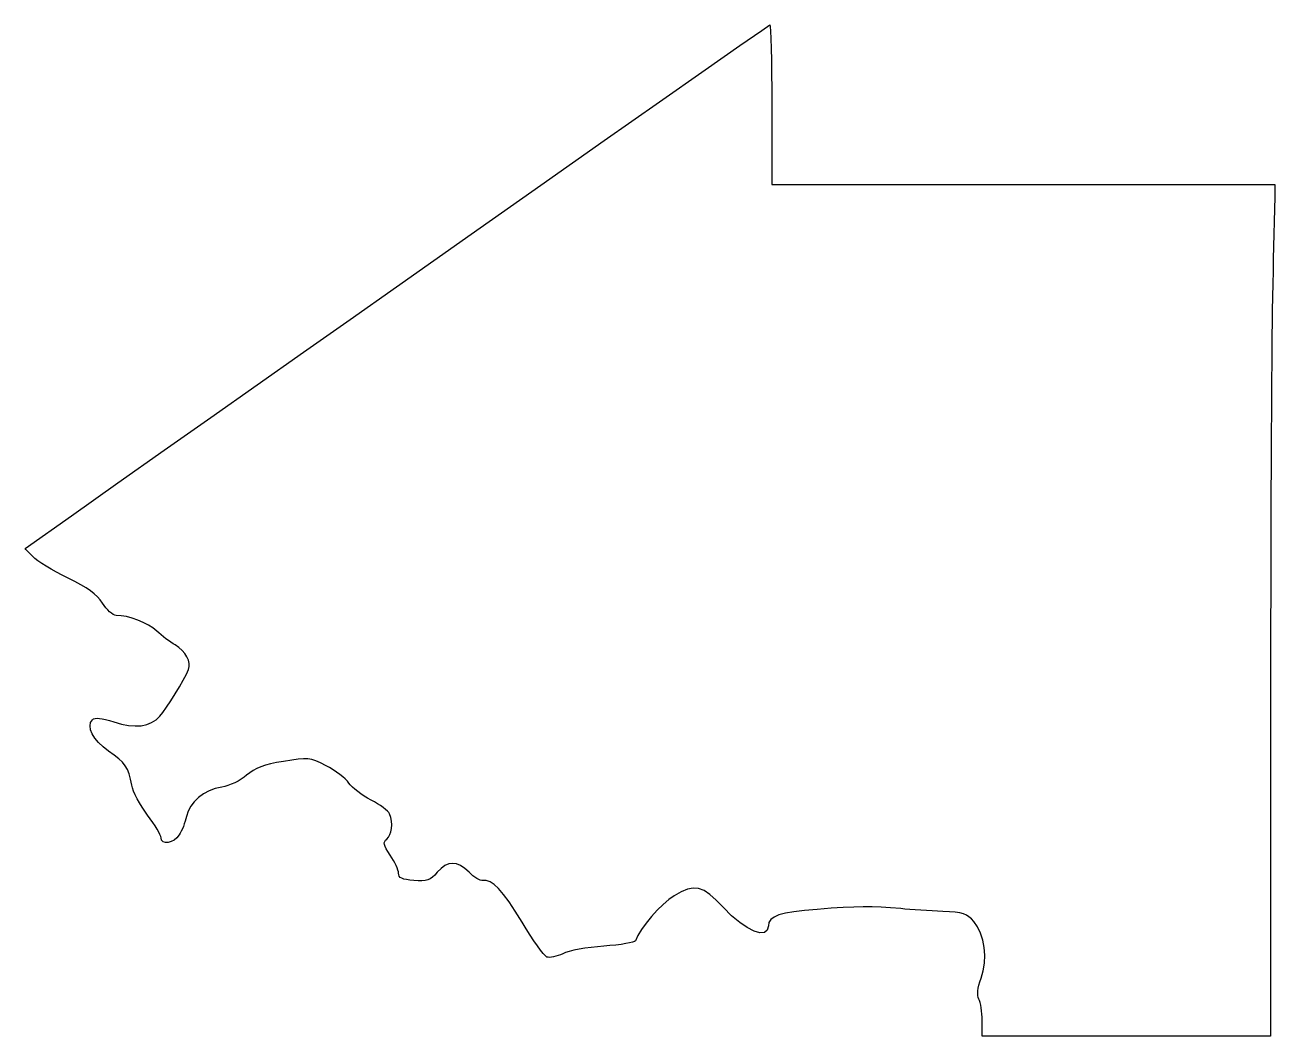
# Model space of a CAD drawing. Extents: x 0.2 to 69.5, y 0.2 to 56.3.
import ezdxf

# ---------------------------------------------------------------- set-up
doc = ezdxf.new("R2010")
doc.units = 0
doc.layers.add('Layer_1', color=7, linetype='CONTINUOUS')

msp = doc.modelspace()

# ---------------------------------------------------------------- linework, layer by layer
at = {"layer": 'Layer_1', "color": 7}
msp.add_lwpolyline([(53.307206, 1.092512), (53.303593, 1.271808), (53.293236, 1.452148), (53.276867, 1.628593), (53.25522, 1.796289), (53.22903, 1.950354), (53.198996, 2.085906), (53.165852, 2.198089), (53.130323, 2.282022), (53.092813, 2.373208), (53.070292, 2.478928), (53.062813, 2.599691), (53.070433, 2.735948), (53.093208, 2.888179), (53.131175, 3.056891), (53.184388, 3.242509), (53.252901, 3.445568), (53.369656, 3.854903), (53.435707, 4.281877), (53.452528, 4.715144), (53.421565, 5.143276), (53.344293, 5.554981), (53.222181, 5.938804), (53.056691, 6.283397), (52.849292, 6.577416), (52.712643, 6.72595), (52.578412, 6.84406), (52.43405, 6.935866), (52.267002, 7.005491), (52.064722, 7.056996), (51.814659, 7.09456), (51.504266, 7.122218), (51.120983, 7.144231), (50.839816, 7.158624), (50.536684, 7.175558), (50.221137, 7.194467), (49.902734, 7.214504), (49.591031, 7.235389), (49.295575, 7.256273), (49.025923, 7.276593), (48.791628, 7.295784), (48.224553, 7.340545), (47.708383, 7.371618), (47.216023, 7.388833), (46.720393, 7.391938), (46.194399, 7.380649), (45.610955, 7.354684), (44.942974, 7.313931), (44.163367, 7.258136), (43.456524, 7.196612), (42.872451, 7.125717), (42.402356, 7.04249), (42.037454, 6.943966), (41.768943, 6.827126), (41.588035, 6.689007), (41.485939, 6.526588), (41.453861, 6.336906), (41.39659, 6.095606), (41.235257, 5.972614), (40.985584, 5.961325), (40.663289, 6.055559), (40.284095, 6.248768), (39.863714, 6.534462), (39.417873, 6.906261), (38.96229, 7.357676), (38.557801, 7.772712), (38.204335, 8.084596), (37.88528, 8.297306), (37.584036, 8.414767), (37.283997, 8.441014), (36.96856, 8.379969), (36.621119, 8.235584), (36.225074, 8.011867), (35.93097, 7.802599), (35.61369, 7.528166), (35.288643, 7.206546), (34.971236, 6.855659), (34.676884, 6.493483), (34.420988, 6.137996), (34.218959, 5.807119), (34.086207, 5.518857), (34.038752, 5.480192), (33.927672, 5.439327), (33.76017, 5.397501), (33.54346, 5.355986), (33.284747, 5.315967), (32.991242, 5.278714), (32.670157, 5.245468), (32.328691, 5.217528), (31.976557, 5.187105), (31.624891, 5.147001), (31.283041, 5.098938), (30.96037, 5.044639), (30.666219, 4.985796), (30.409947, 4.924158), (30.200902, 4.86142), (30.048443, 4.799275), (29.924604, 4.741899), (29.797592, 4.692764), (29.671007, 4.65266), (29.548449, 4.62235), (29.433523, 4.602594), (29.329826, 4.594128), (29.240957, 4.597796), (29.170523, 4.614165), (29.089934, 4.673686), (28.971965, 4.800912), (28.822261, 4.987912), (28.646456, 5.226813), (28.450199, 5.509685), (28.239125, 5.828624), (28.018883, 6.175701), (27.795109, 6.543013), (27.418272, 7.15648), (27.079293, 7.668882), (26.774194, 8.084426), (26.498991, 8.407345), (26.249708, 8.641872), (26.022356, 8.792268), (25.812961, 8.86271), (25.617537, 8.857348), (25.556867, 8.857348), (25.48019, 8.877104), (25.390622, 8.91526), (25.291274, 8.969983), (25.18526, 9.039325), (25.075696, 9.12148), (24.965692, 9.214529), (24.858366, 9.31658), (24.620328, 9.53073), (24.390292, 9.683526), (24.166699, 9.774966), (23.947986, 9.805022), (23.732597, 9.773724), (23.518972, 9.681042), (23.30555, 9.527005), (23.090774, 9.311585), (22.951895, 9.161048), (22.824371, 9.043671), (22.699146, 8.956352), (22.56717, 8.8959), (22.419391, 8.859211), (22.246758, 8.843124), (22.040217, 8.843124), (21.790716, 8.858929), (21.566172, 8.880378), (21.382096, 8.906906), (21.235244, 8.939983), (21.12237, 8.981159), (21.040226, 9.031903), (20.985574, 9.093794), (20.955162, 9.168357), (20.945736, 9.257088), (20.936422, 9.337324), (20.909696, 9.438754), (20.867456, 9.557231), (20.81157, 9.688634), (20.743905, 9.828842), (20.666339, 9.973763), (20.580744, 10.119277), (20.488994, 10.261234), (20.359775, 10.456589), (20.263213, 10.616468), (20.198076, 10.746657), (20.163137, 10.853054), (20.157182, 10.941446), (20.17897, 11.017703), (20.227269, 11.087666), (20.300861, 11.157177), (20.396343, 11.262756), (20.47127, 11.400227), (20.52498, 11.563408), (20.5568, 11.746203), (20.566057, 11.942432), (20.552115, 12.145971), (20.514281, 12.350638), (20.451895, 12.550339), (20.40963, 12.621318), (20.334141, 12.705815), (20.229662, 12.80067), (20.100422, 12.902722), (19.950652, 13.008809), (19.784584, 13.115771), (19.606446, 13.220476), (19.420467, 13.319761), (19.230462, 13.422603), (19.04078, 13.537496), (18.856458, 13.660601), (18.682542, 13.787996), (18.524069, 13.915871), (18.386076, 14.040303), (18.273606, 14.157453), (18.191699, 14.263456), (18.109135, 14.369769), (17.994784, 14.487879), (17.853817, 14.613835), (17.691407, 14.743685), (17.512724, 14.87351), (17.322941, 14.99937), (17.127229, 15.117322), (16.930763, 15.223432), (16.621493, 15.377209), (16.36698, 15.490459), (16.14171, 15.565779), (15.920175, 15.605759), (15.676866, 15.612983), (15.386265, 15.590039), (15.022868, 15.539529), (14.561164, 15.464041), (14.183354, 15.39554), (13.853549, 15.323934), (13.565299, 15.246777), (13.312138, 15.161625), (13.087611, 15.066034), (12.885252, 14.957562), (12.69861, 14.833759), (12.52122, 14.69218), (12.379626, 14.58042), (12.219254, 14.47247), (12.045049, 14.370729), (11.861961, 14.277482), (11.674932, 14.19513), (11.488914, 14.125986), (11.308848, 14.07242), (11.139688, 14.036775), (10.784734, 13.954677), (10.448953, 13.827733), (10.138506, 13.661053), (9.859552, 13.459772), (9.618252, 13.228999), (9.420765, 12.973813), (9.27325, 12.69938), (9.181867, 12.41078), (9.151009, 12.280337), (9.111645, 12.141935), (9.065391, 11.999808), (9.013863, 11.858161), (8.958683, 11.721255), (8.901468, 11.593267), (8.843836, 11.478459), (8.787403, 11.381064), (8.65933, 11.223443), (8.504986, 11.10093), (8.337728, 11.015614), (8.170918, 10.969612), (8.01792, 10.965097), (7.892091, 11.004072), (7.806795, 11.08871), (7.775395, 11.2211), (7.760042, 11.294422), (7.716069, 11.402287), (7.646547, 11.539532), (7.554565, 11.700963), (7.4432, 11.881388), (7.31554, 12.075641), (7.174666, 12.278531), (7.02366, 12.484892), (6.870211, 12.699437), (6.722335, 12.925807), (6.583603, 13.157173), (6.457591, 13.386733), (6.347875, 13.607628), (6.258024, 13.813029), (6.19162, 13.996135), (6.15223, 14.150087), (6.084435, 14.485029), (6.007055, 14.766517), (5.911458, 15.007137), (5.789005, 15.21952), (5.631057, 15.416258), (5.428975, 15.60995), (5.17412, 15.813203), (4.85786, 16.03862), (4.558603, 16.267299), (4.306392, 16.506214), (4.104717, 16.748502), (3.957064, 16.987307), (3.866931, 17.215766), (3.837803, 17.42702), (3.873173, 17.61421), (3.976534, 17.770476), (4.039478, 17.815087), (4.123507, 17.842914), (4.230269, 17.85378), (4.361403, 17.847543), (4.518555, 17.824005), (4.703365, 17.783004), (4.917479, 17.72437), (5.162535, 17.647933), (5.584685, 17.528039), (5.977817, 17.453933), (6.341697, 17.425584), (6.676087, 17.442969), (6.980751, 17.506048), (7.255455, 17.614797), (7.499961, 17.769184), (7.714029, 17.969181), (7.879137, 18.176515), (8.086451, 18.470176), (8.319617, 18.823526), (8.56228, 19.209931), (8.798085, 19.602748), (9.010674, 19.975346), (9.183693, 20.30109), (9.300787, 20.553337), (9.340383, 20.71623), (9.336065, 20.89232), (9.290833, 21.0761), (9.207693, 21.262079), (9.089643, 21.44475), (8.939684, 21.618616), (8.76082, 21.778176), (8.556054, 21.917932), (8.444246, 21.987509), (8.319631, 22.071238), (8.186392, 22.165944), (8.048701, 22.268444), (7.910743, 22.375561), (7.776699, 22.484118), (7.650743, 22.590933), (7.537059, 22.692835), (7.327382, 22.861161), (7.075073, 23.020984), (6.791172, 23.168041), (6.486714, 23.298069), (6.172745, 23.406807), (5.860303, 23.489992), (5.560422, 23.543363), (5.28415, 23.562667), (5.20968, 23.576609), (5.123439, 23.616196), (5.028505, 23.678652), (4.927972, 23.761207), (4.824924, 23.861097), (4.722446, 23.975555), (4.623632, 24.101816), (4.53156, 24.23711), (4.403824, 24.418638), (4.253812, 24.590836), (4.076387, 24.757421), (3.866414, 24.922109), (3.618756, 25.088617), (3.328282, 25.260663), (2.989853, 25.441962), (2.598335, 25.636233), (2.286632, 25.791322), (1.97894, 25.954001), (1.683197, 26.11942), (1.40735, 26.282733), (1.159337, 26.439093), (0.947106, 26.583655), (0.778597, 26.711567), (0.661754, 26.817987), (0.608203, 26.874991), (0.554651, 26.931994), (0.501097, 26.989), (0.447545, 27.046003), (0.393994, 27.103006), (0.340442, 27.16001), (0.286888, 27.217016), (0.233336, 27.274019), (2.808542, 29.088237), (5.383749, 30.902451), (7.958952, 32.716669), (10.534158, 34.530884), (13.109364, 36.345101), (15.684571, 38.159319), (18.259774, 39.973534), (20.83498, 41.787751), (24.975513, 44.703253), (28.842315, 47.423162), (32.350467, 49.887947), (35.415051, 52.038076), (37.95115, 53.814025), (39.873837, 55.156262), (41.098196, 56.005257), (41.539307, 56.301486), (41.559937, 56.211243), (41.579185, 55.952603), (41.596626, 55.543703), (41.611838, 55.002677), (41.624397, 54.347656), (41.633879, 53.596781), (41.639891, 52.768185), (41.641866, 51.880004), (41.641866, 51.327319), (41.641866, 50.774635), (41.641866, 50.221948), (41.641866, 49.669264), (41.641866, 49.11658), (41.641866, 48.563893), (41.641866, 48.011208), (41.641866, 47.458524), (43.386022, 47.458524), (45.130181, 47.458524), (46.874337, 47.458524), (48.618493, 47.458524), (50.362649, 47.458524), (52.106807, 47.458524), (53.850963, 47.458524), (55.595119, 47.458524), (57.339275, 47.458524), (59.083431, 47.458524), (60.827593, 47.458524), (62.571749, 47.458524), (64.315904, 47.458524), (66.06006, 47.458524), (67.804216, 47.458524), (69.548372, 47.458524), (69.532878, 46.770607), (69.517384, 46.082691), (69.50189, 45.394774), (69.486396, 44.706857), (69.470902, 44.018941), (69.455408, 43.331024), (69.439914, 42.643107), (69.42442, 41.955191), (69.3995, 40.480074), (69.376245, 38.389415), (69.355163, 35.780064), (69.336734, 32.748868), (69.321494, 29.392672), (69.309951, 25.808332), (69.302641, 22.09269), (69.300101, 18.342597), (69.300059, 16.078941), (69.300017, 13.815287), (69.299974, 11.551639), (69.299932, 9.287963), (69.29989, 7.024315), (69.299847, 4.760667), (69.299805, 2.496991), (69.299763, 0.233343), (68.30023, 0.233343), (67.300692, 0.233343), (66.301157, 0.233343), (65.301622, 0.233343), (64.302087, 0.233343), (63.302549, 0.233343), (62.303017, 0.233343), (61.303479, 0.233343), (60.303943, 0.233343), (59.304408, 0.233343), (58.304873, 0.233343), (57.305338, 0.233343), (56.305803, 0.233343), (55.306268, 0.233343), (54.306732, 0.233343), (53.307197, 0.233343), (53.307197, 0.340728), (53.307197, 0.448086), (53.307197, 0.555471), (53.307197, 0.662857), (53.307197, 0.770242), (53.307197, 0.877628), (53.307197, 0.984985), (53.307197, 1.092371), (53.307197, 1.092371), (53.307194, 1.092371), (53.307194, 1.092371), (53.307194, 1.092371), (53.307192, 1.092371), (53.307192, 1.092371), (53.307189, 1.092371), (53.307206, 1.092512)], dxfattribs=at)

doc.saveas('drawing.dxf')
